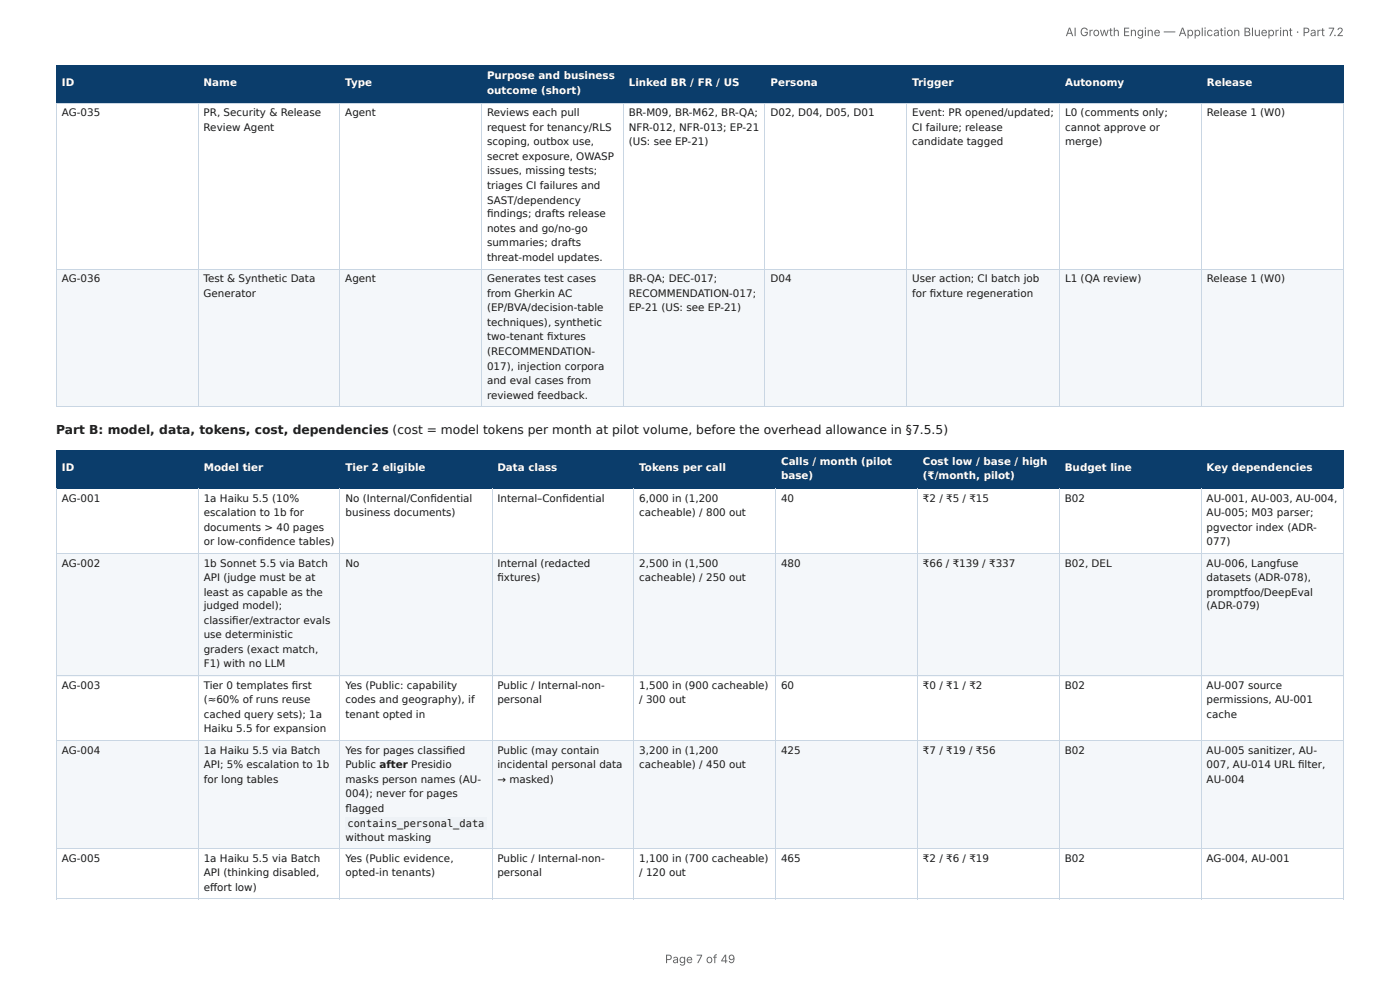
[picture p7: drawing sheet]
<svg xmlns="http://www.w3.org/2000/svg" width="297mm" height="210mm" viewBox="0 0 297 210" stroke-linecap="round" stroke-linejoin="round" font-family="sans-serif">
<defs><g id="words">
<text font-size="2.6" fill="#1a1a1a" x="11.9" y="92.1">Part B: model, data, tokens, cost, dependencies (cost = model tokens per month at pilot volume, before the overhead allowance in §7.5.5)</text>
<g font-size="2.5" fill="#666">
<text x="226.3" y="7.7">AI Growth Engine — Application Blueprint · Part 7.2</text>
<text x="141.2" y="204.5">Page 7 of 49</text>
</g>
<g font-size="2.2" fill="#fff">
<text x="103.4" y="16.8">Purpose and business</text>
<text x="13.1" y="18.3">ID</text>
<text x="43.2" y="18.3">Name</text>
<text x="73.3" y="18.3">Type</text>
<text x="103.4" y="19.9">outcome (short)</text>
<text x="133.5" y="18.3">Linked BR / FR / US</text>
<text x="163.6" y="18.3">Persona</text>
<text x="193.7" y="18.3">Trigger</text>
<text x="226.2" y="18.3">Autonomy</text>
<text x="256.3" y="18.3">Release</text>
<text x="13.1" y="100.1">ID</text>
<text x="43.3" y="100.1">Model tier</text>
<text x="73.4" y="100.1">Tier 2 eligible</text>
<text x="105.6" y="100.1">Data class</text>
<text x="135.8" y="100.1">Tokens per call</text>
<text x="165.9" y="98.7">Calls / month (pilot</text>
<text x="165.9" y="101.8">base)</text>
<text x="196" y="98.7">Cost low / base / high</text>
<text x="196" y="101.8">(₹/month, pilot)</text>
<text x="226.2" y="100.1">Budget line</text>
<text x="256.3" y="100.1">Key dependencies</text>
</g>
<g font-size="2.2" fill="#1a1a1a">
<text x="13.1" y="24.7">AG-035</text>
<text x="43.2" y="24.7">PR, Security &amp; Release</text>
<text x="43.2" y="27.8">Review Agent</text>
<text x="73.3" y="24.7">Agent</text>
<text x="103.4" y="24.7">Reviews each pull</text>
<text x="103.4" y="27.8">request for tenancy/RLS</text>
<text x="133.5" y="24.7">BR-M09, BR-M62, BR-QA;</text>
<text x="133.5" y="27.8">NFR-012, NFR-013; EP-21</text>
<text x="163.6" y="24.7">D02, D04, D05, D01</text>
<text x="193.7" y="24.7">Event: PR opened/updated;</text>
<text x="193.7" y="27.8">CI failure; release</text>
<text x="226.2" y="24.7">L0 (comments only;</text>
<text x="226.2" y="27.8">cannot approve or</text>
<text x="256.3" y="24.7">Release 1 (W0)</text>
<text x="103.4" y="30.9">scoping, outbox use,</text>
<text x="103.4" y="34">secret exposure, OWASP</text>
<text x="133.5" y="30.9">(US: see EP-21)</text>
<text x="193.7" y="30.9">candidate tagged</text>
<text x="226.2" y="30.9">merge)</text>
<text x="103.4" y="37">issues, missing tests;</text>
<text x="103.4" y="40.1">triages CI failures and</text>
<text x="103.4" y="43.2">SAST/dependency</text>
<text x="103.4" y="46.1">fi ndings; drafts release</text>
<text x="103.4" y="49.2">notes and go/no-go</text>
<text x="103.4" y="52.3">summaries; drafts</text>
<text x="13.1" y="59.9">AG-036</text>
<text x="43.2" y="59.9">Test &amp; Synthetic Data</text>
<text x="73.3" y="59.9">Agent</text>
<text x="103.4" y="55.4">threat-model updates.</text>
<text x="103.4" y="59.9">Generates test cases</text>
<text x="133.5" y="59.9">BR-QA; DEC-017;</text>
<text x="163.6" y="59.9">D04</text>
<text x="193.7" y="59.9">User action; CI batch job</text>
<text x="226.2" y="59.9">L1 (QA review)</text>
<text x="256.3" y="59.9">Release 1 (W0)</text>
<text x="43.2" y="63">Generator</text>
<text x="103.4" y="63">from Gherkin AC</text>
<text x="133.5" y="63">RECOMMENDATION-017;</text>
<text x="193.7" y="63">for fi xture regeneration</text>
<text x="103.4" y="66.1">(EP/BVA/decision-table</text>
<text x="103.4" y="69.2">techniques), synthetic</text>
<text x="133.5" y="66.1">EP-21 (US: see EP-21)</text>
<text x="103.4" y="72.3">two-tenant fi xtures</text>
<text x="103.4" y="75.4">(RECOMMENDATION-</text>
<text x="103.4" y="78.5">017), injection corpora</text>
<text x="103.4" y="81.6">and eval cases from</text>
<text x="103.4" y="84.7">reviewed feedback.</text>
<text x="13.1" y="106.5">AG-001</text>
<text x="43.3" y="106.5">1a Haiku 5.5 (10%</text>
<text x="73.4" y="106.5">No (Internal/Confi dential</text>
<text x="105.6" y="106.5">Internal–Confi dential</text>
<text x="135.8" y="106.5">6,000 in (1,200</text>
<text x="165.9" y="106.5">40</text>
<text x="196" y="106.5">₹2 / ₹5 / ₹15</text>
<text x="226.2" y="106.5">B02</text>
<text x="256.3" y="106.5">AU-001, AU-003, AU-004,</text>
<text x="43.3" y="109.6">escalation to 1b for</text>
<text x="43.3" y="112.7">documents &gt; 40 pages</text>
<text x="73.4" y="109.6">business documents)</text>
<text x="135.8" y="109.6">cacheable) / 800 out</text>
<text x="256.3" y="109.6">AU-005; M03 parser;</text>
<text x="256.3" y="112.7">pgvector index (ADR-</text>
<text x="43.3" y="115.8">or low-confi dence tables)</text>
<text x="256.3" y="115.8">077)</text>
<text x="13.1" y="120.3">AG-002</text>
<text x="43.3" y="120.3">1b Sonnet 5.5 via Batch</text>
<text x="43.3" y="123.4">API (judge must be at</text>
<text x="73.4" y="120.3">No</text>
<text x="105.6" y="120.3">Internal (redacted</text>
<text x="105.6" y="123.4">fi xtures)</text>
<text x="135.8" y="120.3">2,500 in (1,500</text>
<text x="135.8" y="123.4">cacheable) / 250 out</text>
<text x="165.9" y="120.3">480</text>
<text x="196" y="120.3">₹66 / ₹139 / ₹337</text>
<text x="226.2" y="120.3">B02, DEL</text>
<text x="256.3" y="120.3">AU-006, Langfuse</text>
<text x="256.3" y="123.4">datasets (ADR-078),</text>
<text x="43.3" y="126.5">least as capable as the</text>
<text x="43.3" y="129.4">judged model);</text>
<text x="256.3" y="126.5">promptfoo/DeepEval</text>
<text x="256.3" y="129.4">(ADR-079)</text>
<text x="43.3" y="132.5">classifi er/extractor evals</text>
<text x="43.3" y="135.6">use deterministic</text>
<text x="43.3" y="138.6">graders (exact match,</text>
<text x="43.3" y="141.7">F1) with no LLM</text>
<text x="13.1" y="146.3">AG-003</text>
<text x="43.3" y="146.3">Tier 0 templates fi rst</text>
<text x="43.3" y="149.4">(≈60% of runs reuse</text>
<text x="73.4" y="146.3">Yes (Public: capability</text>
<text x="73.4" y="149.4">codes and geography), if</text>
<text x="105.6" y="146.3">Public / Internal-non-</text>
<text x="105.6" y="149.4">personal</text>
<text x="135.8" y="146.3">1,500 in (900 cacheable)</text>
<text x="135.8" y="149.4">/ 300 out</text>
<text x="165.9" y="146.3">60</text>
<text x="196" y="146.3">₹0 / ₹1 / ₹2</text>
<text x="226.2" y="146.3">B02</text>
<text x="256.3" y="146.3">AU-007 source</text>
<text x="256.3" y="149.4">permissions, AU-001</text>
<text x="43.3" y="152.5">cached query sets); 1a</text>
<text x="43.3" y="155.5">Haiku 5.5 for expansion</text>
<text x="73.4" y="152.5">tenant opted in</text>
<text x="256.3" y="152.5">cache</text>
<text x="13.1" y="160.1">AG-004</text>
<text x="43.3" y="160.1">1a Haiku 5.5 via Batch</text>
<text x="73.4" y="160.1">Yes for pages classifi ed</text>
<text x="105.6" y="160.1">Public (may contain</text>
<text x="135.8" y="160.1">3,200 in (1,200</text>
<text x="165.9" y="160.1">425</text>
<text x="196" y="160.1">₹7 / ₹19 / ₹56</text>
<text x="226.2" y="160.1">B02</text>
<text x="256.3" y="160.1">AU-005 sanitizer, AU-</text>
<text x="43.3" y="163.2">API; 5% escalation to 1b</text>
<text x="43.3" y="166.3">for long tables</text>
<text x="73.4" y="163.2">Public after Presidio</text>
<text x="73.4" y="166.3">masks person names (AU-</text>
<text x="105.6" y="163.2">incidental personal data</text>
<text x="105.6" y="166.3">→ masked)</text>
<text x="135.8" y="163.2">cacheable) / 450 out</text>
<text x="256.3" y="163.2">007, AU-014 URL fi lter,</text>
<text x="256.3" y="166.3">AU-004</text>
<text x="73.4" y="169.3">004); never for pages</text>
<text x="73.4" y="172.4">fl agged</text>
<text x="73.4" y="178.6">without masking</text>
<text x="73.8" y="175.5">contains_personal_data</text>
<text x="13.1" y="183">AG-005</text>
<text x="43.3" y="183">1a Haiku 5.5 via Batch</text>
<text x="73.4" y="183">Yes (Public evidence,</text>
<text x="105.6" y="183">Public / Internal-non-</text>
<text x="135.8" y="183">1,100 in (700 cacheable)</text>
<text x="165.9" y="183">465</text>
<text x="196" y="183">₹2 / ₹6 / ₹19</text>
<text x="226.2" y="183">B02</text>
<text x="256.3" y="183">AG-004, AU-001</text>
<text x="43.3" y="186">API (thinking disabled,</text>
<text x="43.3" y="189.1">eff ort low)</text>
<text x="73.4" y="186">opted-in tenants)</text>
<text x="105.6" y="186">personal</text>
<text x="135.8" y="186">/ 120 out</text>
</g>
</g></defs>
<g fill="#0b3d6b">
<path d="M12.1 14h30.1v7.8h-30.1z"/>
<path d="M42.2 14h30.1v7.8h-30.1z"/>
<path d="M72.3 14h30.1v7.8h-30.1z"/>
<path d="M102.4 14h30.1v7.8h-30.1z"/>
<path d="M132.5 14h30.1v7.8h-30.1z"/>
<path d="M162.6 14h30v7.8h-30z"/>
<path d="M192.6 14h32.4v7.8h-32.4z"/>
<path d="M225 14h30.1v7.8h-30.1z"/>
<path d="M255.1 14h30.3v7.8h-30.3z"/>
</g>
<g fill="#f4f7fa">
<path d="M12.1 57.2h30.1v29.1h-30.1z"/>
<path d="M42.2 57.2h30.1v29.1h-30.1z"/>
<path d="M72.3 57.2h30.1v29.1h-30.1z"/>
<path d="M102.4 57.2h30.1v29.1h-30.1z"/>
<path d="M132.5 57.2h30.1v29.1h-30.1z"/>
<path d="M162.6 57.2h30v29.1h-30z"/>
<path d="M192.6 57.2h32.4v29.1h-32.4z"/>
<path d="M225 57.2h30.1v29.1h-30.1z"/>
<path d="M255.1 57.2h30.3v29.1h-30.3z"/>
</g>
<path d="M11.9 13.9h273.5M12 13.8v8.2M42.1 13.8v8.2M72.2 13.8v8.2M102.3 13.8v8.2M132.4 13.8v8.2M162.4 13.8v8.2M192.5 13.8v8.2M225.1 13.8v8.2M255.2 13.8v8.2M285.3 13.8v8.2M11.9 21.9h273.5" fill="none" stroke="#0b3d6b" stroke-width=".21"/>
<g fill="none" stroke="#c9d6e3" stroke-width=".21">
<path d="M11.9 21.9h273.5M12 22v64.5M42.1 22v64.5M72.2 22v64.5M102.3 22v64.5M132.4 22v64.5M162.4 22v64.5M192.5 22v64.5M225.1 22v64.5M255.2 22v64.5M285.3 22v64.5M11.9 57.1h273.5"/>
<path d="M11.9 86.4h273.5"/>
</g>
<g fill="#0b3d6b">
<path d="M12.1 95.8h30.1v7.8h-30.1z"/>
<path d="M42.2 95.8h30.1v7.8h-30.1z"/>
<path d="M72.3 95.8h32.1v7.8h-32.1z"/>
<path d="M104.4 95.8h30.3v7.8h-30.3z"/>
<path d="M134.7 95.8h30.1v7.8h-30.1z"/>
<path d="M164.8 95.8h30.1v7.8h-30.1z"/>
<path d="M194.9 95.8h30.1v7.8h-30.1z"/>
<path d="M225 95.8h30.1v7.8h-30.1z"/>
<path d="M255.1 95.8h30.3v7.8h-30.3z"/>
</g>
<g fill="#f4f7fa">
<path d="M12.1 117.4h30.1v26.2h-30.1z"/>
<path d="M42.2 117.4h30.1v26.2h-30.1z"/>
<path d="M72.3 117.4h32.1v26.2h-32.1z"/>
<path d="M104.4 117.4h30.3v26.2h-30.3z"/>
<path d="M134.7 117.4h30.1v26.2h-30.1z"/>
<path d="M164.8 117.4h30.1v26.2h-30.1z"/>
<path d="M194.9 117.4h30.1v26.2h-30.1z"/>
<path d="M225 117.4h30.1v26.2h-30.1z"/>
<path d="M255.1 117.4h30.3v26.2h-30.3z"/>
<path d="M12.1 157.2h30.1v23.1h-30.1z"/>
<path d="M42.2 157.2h30.1v23.1h-30.1z"/>
<path d="M72.3 157.2h32.1v23.1h-32.1z"/>
<path d="M104.4 157.2h30.3v23.1h-30.3z"/>
<path d="M134.7 157.2h30.1v23.1h-30.1z"/>
<path d="M164.8 157.2h30.1v23.1h-30.1z"/>
<path d="M194.9 157.2h30.1v23.1h-30.1z"/>
<path d="M225 157.2h30.1v23.1h-30.1z"/>
<path d="M255.1 157.2h30.3v23.1h-30.3z"/>
</g>
<path d="M11.9 95.7h273.5M12 95.6v8.2M42.1 95.6v8.2M72.2 95.6v8.2M104.5 95.6v8.2M134.6 95.6v8.2M164.7 95.6v8.2M194.8 95.6v8.2M225.1 95.6v8.2M255.2 95.6v8.2M285.3 95.6v8.2M11.9 103.7h273.5" fill="none" stroke="#0b3d6b" stroke-width=".21"/>
<g fill="none" stroke="#c9d6e3" stroke-width=".21">
<path d="M11.9 117.5h273.5M12 103.8v87.2M42.1 103.8v87.2M72.2 103.8v87.2M104.5 103.8v87.2M134.6 103.8v87.2M164.7 103.8v87.2M194.8 103.8v87.2M225.1 103.8v87.2M255.2 103.8v87.2M285.3 103.8v87.2M11.9 143.5h273.5"/>
<path d="M11.9 157.3h273.5M11.9 180.2h273.5M11.9 190.9h273.5"/>
</g>
<path d="M73.3 173.5h30.1v2.7h-30.1z" fill="#eef2f6"/>
<use href="#words"/>
</svg>
